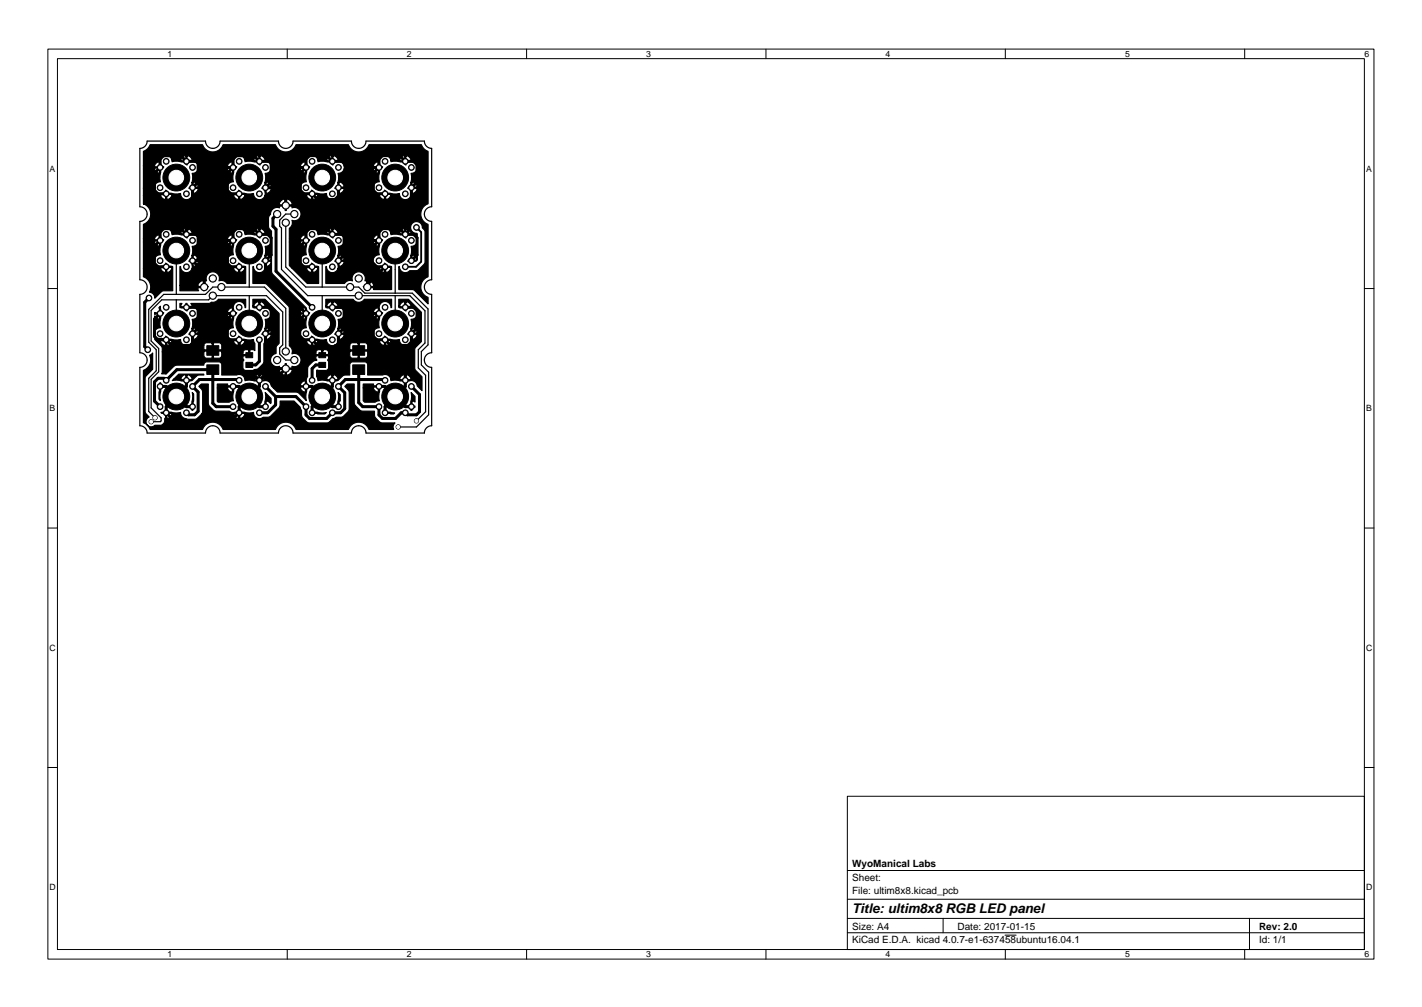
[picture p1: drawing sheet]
<svg xmlns="http://www.w3.org/2000/svg" width="297mm" height="210mm" viewBox="0 0 297 210" stroke-linecap="round" stroke-linejoin="round" font-family="sans-serif">
<defs><g id="words">
<text font-size="2.8" x="178" y="190.6">Title: ultim8x8 RGB LED panel</text>
<g font-size="2.1">
<text x="178" y="184">Sheet:</text>
<text x="178" y="181">WyoManical Labs</text>
<text x="178" y="186.7">File: ultim8x8.kicad_pcb</text>
<text x="178" y="196.9">KiCad E.D.A. kicad 4.0.7-e1-637458ubuntu16.04.1</text>
<text x="178" y="194.1">Size: A4</text>
<text x="200" y="194.1">Date: 2017-01-15</text>
<text x="263" y="194.1">Rev: 2.0</text>
<text x="263" y="196.9">Id: 1/1</text>
</g>
<g font-size="1.8">
<text x="35" y="11.9">1</text>
<text x="85" y="11.9">2</text>
<text x="135" y="11.9">3</text>
<text x="185" y="11.9">4</text>
<text x="235" y="11.9">5</text>
<text x="285" y="11.9">6</text>
<text x="10.3" y="35.9">A</text>
<text x="285.3" y="35.9">A</text>
<text x="10.3" y="85.9">B</text>
<text x="285.3" y="85.9">B</text>
<text x="10.3" y="135.9">C</text>
<text x="285.3" y="135.9">C</text>
<text x="10.3" y="185.9">D</text>
<text x="285.3" y="185.9">D</text>
<text x="35" y="199.9">1</text>
<text x="85" y="199.9">2</text>
<text x="135" y="199.9">3</text>
<text x="185" y="199.9">4</text>
<text x="235" y="199.9">5</text>
<text x="285" y="199.9">6</text>
</g>
</g></defs>
<g fill="none" stroke="#000" stroke-width=".21">
<path d="M10 10.2h277v190.1h-277zM12 12.2h273v186.1h-273zM60 10.2v2M110 10.2v2M160 10.2v2M210 10.2v2M260 10.2v2M10 60.2h2M285 60.2h2M10 110.2h2M285 110.2h2M10 160.2h2"/>
<path d="M177 166.3h108v32h-108zM285 160.2h2M60 198.3v2M110 198.3v2M160 198.3v2M177 194.8h108M177 191.8h108M177 187.8h108M177 181.8h108M197 191.8v3M209.9 195.3h2.4M210 198.3v2"/>
<path d="M260 198.3v2M261 191.8v6.5"/>
</g>
<g fill="none" stroke="#000" stroke-width=".25">
<path d="M29.2 31a1.52 1.52 0 0 0 1.5-1.5h12.2v.1a1.52 1.52 0 0 0 1.6 1.4 1.52 1.52 0 0 0 1.5-1.5h12.2v.1a1.52 1.52 0 0 0 1.6 1.4 1.52 1.52 0 0 0 1.4-1.5h12.2v.1a1.52 1.52 0 0 0 1.6 1.4 1.52 1.52 0 0 0 1.5-1.5h12.1l.1 .1a1.52 1.52 0 0 0 1.5 1.4v12.2h-.2a1.52 1.52 0 0 0-1.4 1.6 1.52 1.52 0 0 0 1.6 1.4v12.2h-.2a1.52 1.52 0 0 0-1.4 1.6 1.52 1.52 0 0 0 1.6 1.5v12.2h-.2a1.52 1.52 0 0 0-1.4 1.5 1.52 1.52 0 0 0 1.6 1.5v12.2h-.2a1.52 1.52 0 0 0-1.4 1.5h-12.1l-.1-.1a1.52 1.52 0 0 0-1.5-1.4 1.52 1.52 0 0 0-1.5 1.5h-12.2v-.1a1.52 1.52 0 0 0-1.6-1.4 1.52 1.52 0 0 0-1.4 1.5h-12.2v-.1a1.52 1.52 0 0 0-1.6-1.4 1.52 1.52 0 0 0-1.5 1.5h-12.2v-.1a1.52 1.52 0 0 0-1.5-1.4v-12.2h.1a1.52 1.52 0 0 0 1.4-1.6 1.52 1.52 0 0 0-1.5-1.4v-12.2h.1a1.52 1.52 0 0 0 1.4-1.6 1.52 1.52 0 0 0-1.5-1.5v-12.2h.1a1.52 1.52 0 0 0 1.4-1.6 1.52 1.52 0 0 0-1.5-1.4zM36.8 52.3v9.2M52.1 52.3v7.6M59.7 46.5v9.2l4.2 4.2h11l1.3 1.3h9.9l3.3 3.3v7.5l-1.4 1.4v2.8l1.5 1.5v8.9l-2.5 2.5h-3.8M61.5 44.7h-1.8l-1.3 1.3v1.2l.4 .4v8.7l5.5 5.4h21.3l3.2 3.2v6.7l-1.4 1.4v3.8l1.5 1.6v7.6l-1.9 1.9M67.3 52.3v7.6M82.5 52.3v8.9M36.8 62.6v5M52.1 61.7v5.9M59.7 73.4v-9l-4.5-4.5h-10.8l-1.5 1.6h-8.7l-3.1 3.1v6.8l1.5 1.6v4.4l-1.5 1.6v6.9l1.3 1.3M61.5 75.2h-1.8l-1.3-1.3v-1.3l.7-.6v-6.9l-3.4-3.4h-11.3l-.8 .9h-9.8l-2.2 2.2v6.4l1.5 1.6v4.8l-1.5 1.6v6l2.1 2v.7l-.2 .2h-1.9M67.3 61.7v5.9"/>
<path d="M82.5 61.7v5.9"/>
</g>
<g fill="#000" stroke="#000" stroke-width=".21">
<path d="M43.2 76.2h2.5v2h-2.5zM43.2 72.2h2.5v2h-2.5zM51.4 73.6h1.4v1.1h-1.4zM51.4 75.7h1.4v1h-1.4zM66.6 73.6h1.4v1.1h-1.4zM66.6 75.7h1.4v1h-1.4zM73.7 76.2h2.5v2h-2.5zM73.7 72.2h2.5v2h-2.5z"/>
<circle cx="33.4" cy="35" r=".6"/>
<circle cx="33.4" cy="39.2" r=".6"/>
<circle cx="34.7" cy="33.7" r=".6"/>
<circle cx="36.8" cy="37.1" r="2.8"/>
<circle cx="38.9" cy="33.7" r=".6"/>
<circle cx="40.2" cy="35" r=".6"/>
<circle cx="40.2" cy="39.2" r=".6"/>
<circle cx="48.7" cy="35" r=".6"/>
<circle cx="48.7" cy="39.2" r=".6"/>
<circle cx="50" cy="33.7" r=".6"/>
<circle cx="52.1" cy="37.1" r="2.8"/>
<circle cx="54.2" cy="33.7" r=".6"/>
<circle cx="55.5" cy="35" r=".6"/>
<circle cx="55.5" cy="39.2" r=".6"/>
<circle cx="63.9" cy="35" r=".6"/>
<circle cx="63.9" cy="39.2" r=".6"/>
<circle cx="65.2" cy="33.7" r=".6"/>
<circle cx="67.3" cy="37.1" r="2.8"/>
<circle cx="69.4" cy="33.7" r=".6"/>
<circle cx="70.7" cy="35" r=".6"/>
<circle cx="70.7" cy="39.2" r=".6"/>
<circle cx="79.2" cy="35" r=".6"/>
<circle cx="79.2" cy="39.2" r=".6"/>
<circle cx="80.4" cy="33.7" r=".6"/>
<circle cx="82.5" cy="37.1" r="2.8"/>
<circle cx="84.7" cy="33.7" r=".6"/>
<circle cx="85.9" cy="35" r=".6"/>
<circle cx="85.9" cy="39.2" r=".6"/>
<circle cx="33.4" cy="50.2" r=".6"/>
<circle cx="33.4" cy="54.4" r=".6"/>
<circle cx="34.7" cy="48.9" r=".6"/>
<circle cx="34.7" cy="40.5" r=".6"/>
<circle cx="34.7" cy="55.7" r=".6"/>
<circle cx="36.8" cy="52.3" r="2.8"/>
<circle cx="38.9" cy="48.9" r=".6"/>
<circle cx="38.9" cy="40.5" r=".6"/>
<circle cx="38.9" cy="55.7" r=".6"/>
<circle cx="40.2" cy="50.2" r=".6"/>
<circle cx="40.2" cy="54.4" r=".6"/>
<circle cx="42.7" cy="59.9" r=".76"/>
<circle cx="44.4" cy="58.1" r=".76"/>
<circle cx="46.2" cy="59.9" r=".76"/>
<circle cx="48.7" cy="50.2" r=".6"/>
<circle cx="48.7" cy="54.4" r=".6"/>
<circle cx="50" cy="48.9" r=".6"/>
<circle cx="50" cy="40.5" r=".6"/>
<circle cx="50" cy="55.7" r=".6"/>
<circle cx="52.1" cy="52.3" r="2.8"/>
<circle cx="54.2" cy="48.9" r=".6"/>
<circle cx="54.2" cy="40.5" r=".6"/>
<circle cx="54.2" cy="55.7" r=".6"/>
<circle cx="55.5" cy="50.2" r=".6"/>
<circle cx="55.5" cy="54.4" r=".6"/>
<circle cx="57.9" cy="44.7" r=".76"/>
<circle cx="59.7" cy="46.5" r=".76"/>
<circle cx="59.7" cy="42.9" r=".76"/>
<circle cx="61.5" cy="44.7" r=".76"/>
<circle cx="63.9" cy="50.2" r=".6"/>
<circle cx="63.9" cy="54.4" r=".6"/>
<circle cx="65.2" cy="48.9" r=".6"/>
<circle cx="65.2" cy="40.5" r=".6"/>
<circle cx="65.2" cy="55.7" r=".6"/>
<circle cx="67.3" cy="52.3" r="2.8"/>
<circle cx="69.4" cy="48.9" r=".6"/>
<circle cx="69.4" cy="40.5" r=".6"/>
<circle cx="69.4" cy="55.7" r=".6"/>
<circle cx="70.7" cy="50.2" r=".6"/>
<circle cx="70.7" cy="54.4" r=".6"/>
<circle cx="73.1" cy="59.9" r=".76"/>
<circle cx="74.9" cy="58.1" r=".76"/>
<circle cx="76.7" cy="59.9" r=".76"/>
<circle cx="79.2" cy="50.2" r=".6"/>
<circle cx="79.2" cy="54.4" r=".6"/>
<circle cx="80.4" cy="48.9" r=".6"/>
<circle cx="80.4" cy="40.5" r=".6"/>
<circle cx="80.4" cy="55.7" r=".6"/>
<circle cx="82.5" cy="52.3" r="2.8"/>
<circle cx="84.7" cy="48.9" r=".6"/>
<circle cx="84.7" cy="40.5" r=".6"/>
<circle cx="84.7" cy="55.7" r=".6"/>
<circle cx="85.9" cy="50.2" r=".6"/>
<circle cx="85.9" cy="54.4" r=".6"/>
<circle cx="87" cy="47.5" r=".6"/>
<circle cx="30.9" cy="73" r=".6"/>
<circle cx="31.1" cy="62.2" r=".6"/>
<circle cx="33.4" cy="65.4" r=".6"/>
<circle cx="33.4" cy="69.7" r=".6"/>
<circle cx="34.7" cy="79.4" r=".6"/>
<circle cx="34.7" cy="64.2" r=".6"/>
<circle cx="34.7" cy="70.9" r=".6"/>
<circle cx="36.8" cy="67.6" r="2.8"/>
<circle cx="38.9" cy="79.4" r=".6"/>
<circle cx="38.9" cy="64.2" r=".6"/>
<circle cx="38.9" cy="70.9" r=".6"/>
<circle cx="40.2" cy="65.4" r=".6"/>
<circle cx="40.2" cy="69.7" r=".6"/>
<circle cx="44.4" cy="61.7" r=".76"/>
<circle cx="48.7" cy="65.4" r=".6"/>
<circle cx="48.7" cy="69.7" r=".6"/>
<circle cx="50" cy="79.4" r=".6"/>
<circle cx="50" cy="64.2" r=".6"/>
<circle cx="50" cy="70.9" r=".6"/>
<circle cx="52.1" cy="67.6" r="2.8"/>
<circle cx="54.2" cy="79.4" r=".6"/>
<circle cx="54.2" cy="64.2" r=".6"/>
<circle cx="54.2" cy="70.9" r=".6"/>
<circle cx="55.5" cy="65.4" r=".6"/>
<circle cx="55.5" cy="69.7" r=".6"/>
<circle cx="57.9" cy="75.2" r=".76"/>
<circle cx="59.7" cy="77" r=".76"/>
<circle cx="59.7" cy="73.4" r=".76"/>
<circle cx="61.5" cy="75.2" r=".76"/>
<circle cx="63.9" cy="65.4" r=".6"/>
<circle cx="63.9" cy="69.7" r=".6"/>
<circle cx="65.2" cy="64.2" r=".6"/>
<circle cx="65.2" cy="79.4" r=".6"/>
<circle cx="65.2" cy="70.9" r=".6"/>
<circle cx="67.3" cy="67.6" r="2.8"/>
<circle cx="69.4" cy="79.4" r=".6"/>
<circle cx="69.4" cy="64.2" r=".6"/>
<circle cx="69.4" cy="70.9" r=".6"/>
<circle cx="70.7" cy="65.4" r=".6"/>
<circle cx="70.7" cy="69.7" r=".6"/>
<circle cx="74.9" cy="61.7" r=".76"/>
<circle cx="79.2" cy="65.4" r=".6"/>
<circle cx="79.2" cy="69.7" r=".6"/>
<circle cx="80.4" cy="79.4" r=".6"/>
<circle cx="80.4" cy="64.2" r=".6"/>
<circle cx="80.4" cy="70.9" r=".6"/>
<circle cx="82.5" cy="67.6" r="2.8"/>
<circle cx="84.7" cy="79.4" r=".6"/>
<circle cx="84.7" cy="64.2" r=".6"/>
<circle cx="84.7" cy="70.9" r=".6"/>
<circle cx="85.9" cy="65.4" r=".6"/>
<circle cx="85.9" cy="69.7" r=".6"/>
<circle cx="31.6" cy="88.1" r=".44"/>
<circle cx="32.4" cy="87.2" r=".44"/>
<circle cx="33.4" cy="80.7" r=".6"/>
<circle cx="33.4" cy="84.9" r=".6"/>
<circle cx="34.7" cy="86.2" r=".6"/>
<circle cx="36.8" cy="82.8" r="2.8"/>
<circle cx="38.9" cy="86.2" r=".6"/>
<circle cx="40.2" cy="80.7" r=".6"/>
<circle cx="40.2" cy="84.9" r=".6"/>
<circle cx="48.7" cy="80.7" r=".6"/>
<circle cx="48.7" cy="84.9" r=".6"/>
<circle cx="50" cy="86.2" r=".6"/>
<circle cx="52.1" cy="82.8" r="2.8"/>
<circle cx="54.2" cy="86.2" r=".6"/>
<circle cx="55.5" cy="80.7" r=".6"/>
<circle cx="55.5" cy="84.9" r=".6"/>
<circle cx="63.9" cy="80.7" r=".6"/>
<circle cx="63.9" cy="84.9" r=".6"/>
<circle cx="65.2" cy="86.2" r=".6"/>
<circle cx="67.3" cy="82.8" r="2.8"/>
<circle cx="69.4" cy="86.2" r=".6"/>
<circle cx="70.7" cy="80.7" r=".6"/>
<circle cx="70.7" cy="84.9" r=".6"/>
<circle cx="79.2" cy="80.7" r=".6"/>
<circle cx="79.2" cy="84.9" r=".6"/>
<circle cx="80.4" cy="86.2" r=".6"/>
<circle cx="82.5" cy="82.8" r="2.8"/>
<circle cx="83.2" cy="89.1" r=".44"/>
<circle cx="84.7" cy="86.2" r=".6"/>
<circle cx="85.9" cy="80.7" r=".6"/>
<circle cx="85.9" cy="84.9" r=".6"/>
<circle cx="87" cy="87.9" r=".44"/>
</g>
<g fill="none" stroke="#000" stroke-width=".63">
<path d="M41.4 33.7v4.3l-1.2 1.2v7.6l-1.3 1.3v.8M41.4 33.7h.1M48.7 35h-4.3l-1.3-1.3h-4.2l-1.1-1.2h-3.6l-.8 .7v1.8l-1.1 1.1v3.6l.7 .8h1.7M48.7 35v-1.8l.7-.7h3.6l1.2 1.2h4.8l1.2 1.3h3.7M48.7 35l-1.2 1.2v3.5l.7 .8h1.8M56.5 33.7l.1 .1v4.2l-1.1 1.2h1.9l2.3 2.3v1.4M63.9 35l-1.2 1.2v3.5l.8 .8h1.7l1.2 1.2h3.6l.7-.8v-1.7M63.9 35v-1.8l.7-.7h3.6l1.2 1.2h3.2l1.2 1.3h5.4M79.2 35v-1.8l.7-.7h3.6l1.2 1.2h1.7l.7 .7v3.6l-1.2 1.2v4.7l-.6 .6v3.8l-.6 .6M79.2 35l-1.2 1.1v3.7l.7 .7h1.7M38.9 48.9l-1.1-1.2h-3.6l-.8 .8v1.7l-1.1 1.2v3.6l.7 .7h1.7M38.9 48.9h3.9l1.3 1.3h4.6"/>
<path d="M41.3 48.9l.1 .1v5.1l-.3 .3h-.9l2.5 2.5v3M48.7 50.2l-1.2 1.2v3.6l.7 .7h1.8M48.7 50.2v-1.7l.7-.8h3.6l1.2 1.2h1.7l.7 .8v3.5l-1.1 1.2v2.6l8.4 8.4-1.3 1.4v3.3l.9 .8h1.7l1.7 1.7h2.9l.9-.8v-2.1l1.2-1.2v-4.2l.1-.1M57.9 44.7l-.9 .9v1.6l.7 .7v8.7l7.5 7.6M71.9 48.9v4.3l-1.2 1.2M79.2 50.2h-4.5l-1.3-1.3h-4l-1.2-1.2h-3.6l-.7 .8v1.7l-1.2 1.2v3.6l.8 .7h1.7M79.2 50.2l-1.5 1.4v3.1l1 1h1.7l-3.7 3.7v.5M84.7 48.9l-1.2-1.2h-3.6l-.7 .8v1.7M84.7 48.9h1.7l.7 .8v3.5l-1.2 1.2M31.1 62.2l-.9 .9v9.3l.7 .6M34.7 79.4l-.4-.4h-1.3l-.7 .7v4l1.1 1.2M34.7 79.4h.1"/>
<path d="M34.7 79.4l2.3-2.2h7.4v7l.8 .7h3.5M38.9 64.2h4.5l1.2 1.2h4.1l-1.2 1.2v3.9l.5 .4h2v5.8l2 2.1h1.6l.6 .6M38.9 79.4v1.3l-4.2 4.2v1.3l2.1 2.1h4.1l1.5-1.5h7l.6-.6v-1.3l4.2-4.2v-1.3M41.3 64.2l.1 .1v4.2l-1.2 1.2v2l-.4 .4h-3.9l-1.2-1.2-1.8-.1-.6-.6v-3.6l1.1-1.2M50 79.4l-.2-.2h-8.1l-1.5 1.5 1.2 1.2v4l-.8 .7h-1.2l-.5-.4M54.2 64.2h1.9l.5 .5v3.8l-1.1 1.2v5.3l1.9 2h2.3l-1.8 1.8h-3.1l-.6 .6M54.2 70.9v4.5l-.8 .8h-1.3M67.3 76.2h-1.3l-.8 .8v2.4M69.4 64.2h3.8l1.3 1.2h4.7l-1.2 1.2v3.6l.7 .7h1.7l1.2 1.2h3.6l.7-.7v-1.7l1.2-1.2v-3.6l-.7-.7h-1.7M69.4 79.4v1.3l-4.2 4.2v1.3M74.9 77.2v6.9l.9 .8h3.4v1.7l.7 .8h2.7l1.2-1.2h.9l.4 .4h1.9l.6-.6v-3.6l-1.7-1.7M80.4 79.4l-.1-.2h-8.2l-1.4 1.5 1.3 1.3v3.3l-.8 .9h-1.8l-1.2 1.2h-3.6l-.7-.8v-1.7l-2.1-2.1h-4.2"/>
<path d="M84.7 72.1v8.6l-4.3 4.2v1.3M33.4 80.7h1.3l4.2 4.2h1.3M48.7 80.7h1.3l4.2 4.2h1.3M55.5 80.7l2.1 2.1M57.6 82.8v1.7l-1.7 1.7h-1.7M63.9 80.7h1.3l4.2 4.2h1.3M79.2 80.7h1.2l4.3 4.2h1.2"/>
</g>
<path d="M87 47.5l1 1v6.1l-1.1 1.1h-2.2" fill="none" stroke="#000" stroke-width=".38"/>
<g fill="#000" stroke="#000" stroke-width=".25">
<path d="M30 31.6l.9-.6 .5-.8h10.9l.3 .6 .5 .5 .6 .3 .8 .1 1.3-.4 .5-.5 .3-.6h10.9l.3 .6 .6 .5 1.2 .4h.6l.8-.4 .5-.5 .3-.6h11l.3 .6 .5 .5 .5 .3 .8 .1 1.4-.4 .5-.5 .3-.6h10.9l.6 .9 .8 .5v11l-.6 .2-.5 .6-.3 .5-.1 .8 .4 1.3 .6 .6 .5 .2v11l-.6 .3-.5 .5-.3 .6-.1 .8 .4 1.3 .6 .5 .5 .3v1.4l-3-3h-3.1v-4.8l.1-.1v.2a1.23 1.23 0 0 0 .9 1.1 1.23 1.23 0 0 0 1.3-.4l1.8-.1 1.2-1.2 .2-.4v-6.3l-.6-1.1a1.23 1.23 0 0 0-1.3-1.1 1.23 1.23 0 0 0-1.1 1.3 1.23 1.23 0 0 0 1.3 1.1l.1 1.4a1.22 1.22 0 0 0-1.7-1l-.6-.2-.2 .2 .1 .6-.3-.2 .1-.4-.1-.2-.1 .2-1.5-.2-1.2 .1-.1-.4h1.9l.1 .2h.9v-.9h.3v.9h.9l.2-.2a.96 .96 0 0 0-1.4-.7 .88 .88 0 0 0-1 .7h-1.9a1.23 1.23 0 0 0-1.6-.8 1.23 1.23 0 0 0-.7 1.6l-.1 .6 .2 .2 .5-.1-.1 .2-.4-.1-.2 .2 .1 .1-.2 1.4 .1 1.3a1.23 1.23 0 0 0-1.3 1.4 1.23 1.23 0 0 0 1.7 1l.6 .1 .2-.2-.1-.6 .3 .2-.1 .4 .1 .2 .1-.1 1.1 .1v4.8h-3.8v-.4l-1.1-.1-.2 .1 .2 .4h-.3l.1-.4-.2-.1-.4 .1-.2-.3 .6 .1 .2-.2-.1-1h.3v1.1h1.1l.1-.2a1.11 1.11 0 0 0-1.5-.9l-.4-.1a1.39 1.39 0 0 0-1.3-1.9 1.39 1.39 0 0 0-1.3 1.9 1.37 1.37 0 0 0-1.6 .6h-3.9v-3.5l.1-.1v.2a1.23 1.23 0 0 0 1.1 1.1 1.23 1.23 0 0 0 1.3-.9h8.6l.4 .6a.46 .46 0 0 0 .7 .2v-1h.3v1l.2 .1 .7-.6 .1-.3-.1-.2h-2.1l-.2 .2h-8.6v-1.4h.2v.9l.2 .1 .6-.4 .3-.5-.1-.1-1.3-.2-.6 .2 .2-.3 .4 .1 .2-.2-.1-.8h.2v.9h1l.1-.2a.95 .95 0 0 0-1.3-.7l.1-.7-.1-1.3 .9-.2 .4-.7h6.1l.5 .8 .3 .1 .2-.1v-1h-.9l-.1 .2h-6.1v-.6h6.1l.1 .2h.9v-1a.88 .88 0 0 0-1 .8l-6.1-.1a1.22 1.22 0 0 0-1.6-.7l-.7-.2-.2 .2 .1 .6-.2-.2 .1-.4-.2-.2-.1 .2-1.4-.2-1.3 .1v-.4h1.8l.2 .2h.9v-.9h.2v.9h1l.1-.2a.96 .96 0 0 0-1.3-.7 .88 .88 0 0 0-1.1 .7h-1.8a1.23 1.23 0 0 0-1.6-.8 1.23 1.23 0 0 0-.8 1.6l-.1 .6 .2 .2 .6-.1-.2 .2-.4-.1-.2 .2 .1 .1-.1 1.4 .1 1.3a1.23 1.23 0 0 0-1.3 1.4 1.23 1.23 0 0 0 1.7 1l.6 .1 .2-.2-.1-.6 .2 .2-.1 .4 .2 .2 .1-.1 1.1 .1v3.5h-2.4l-3.2-3.2h3l.4 .6 .5 .3 .2-.1v-1h.2v1a.77 .77 0 0 0 1-1h-2.2l-.1 .2h-3l-.6-.6v-4.9h2.3l.6 .8 .3 .1 .2-.1v-1h-.9l-.2 .2h-2.3v-.6h2.3l.2 .2h.9v-1a.88 .88 0 0 0-1.1 .8h-2.3v-2.2a1.37 1.37 0 0 0 .6-1.7 1.39 1.39 0 0 0 1.9-1.3 1.39 1.39 0 0 0-1.9-1.3l-.1-.4-1-.1-.2 .2 .1 .8-.2 .1 .1-.9-.2-.2-1 .1-.1 .4a1.38 1.38 0 0 0-1.9 1.4l-.4 .6v1.8l.1 .6 .5 .5 .1 8.7 7.2 7.3v.8l-.1 .2 .2 .1 .6-.1-.2 .3-.4-.1-.2 .1 .1 .1-.1 1.5 .1 1.2h-.2a1.23 1.23 0 0 0-1.1 1.5 1.23 1.23 0 0 0 1.7 .9l.6 .1 .2-.1-.1-.6 .2 .1-.1 .5 .2 .1 .1-.1 1.4 .2 1.3-.1a1.22 1.22 0 0 0 1.6 1.2h3.3v.8l.1 .2h1.6v-1.4h.3v1.4h1.5l.2-.2v-.9l-.2-.3-.4-.1h-1l-.1 .1-.5-.1h-1l-.4 .2-.1 .3h-3.3l.6-.4 .2-.4h8.6l.4 .6a.46 .46 0 0 0 .7 .1v-.9h.3v.9l.2 .1 .7-.5 .1-.3-.1-.2h-2.1l-.2 .2h-8.6v-1.5h.2v.9l.2 .2 .6-.4 .3-.5-.1-.2-1.3-.1-.6 .1 .2-.3 .4 .2 .2-.2-.1-.9h.2v.9h1l.1-.1a.95 .95 0 0 0-1.3-.8l.1-.6-.1-1.3 .9-.3 .4-.6h6.1l.5 .7 .3 .1 .2-.1v-.9h-.9l-.1 .2h-6.1v-.7h6.1l.1 .2h.9v-.9a.88 .88 0 0 0-1 .7h-6.1a1.22 1.22 0 0 0-1.6-.8l-.7-.1-.2 .2 .1 .6-.2-.2 .1-.4-.2-.2-.1 .1-1-.1v-.3l.3 .1h.9v-.9h.2v.9h1a.85 .85 0 0 0-.3-.8 .85 .85 0 0 0-.9-.1 .88 .88 0 0 0-1.1 .8h-.1v-1.4h5.7v.1a1.39 1.39 0 0 0 2.3-.1h5.7v1.7h-.1v-.1a1.23 1.23 0 0 0-1.5-1.1 1.23 1.23 0 0 0-.9 1.6l-.1 .7 .2 .1 .5-.1-.1 .3-.4-.1-.2 .1 .1 .1-.2 1.5 .1 1.2a1.23 1.23 0 0 0-1.3 1.5 1.23 1.23 0 0 0 1.7 .9l.6 .1 .2-.1-.1-.6 .3 .1-.1 .5 .1 .1 .1-.1 1.4 .2 1.3-.1a1.23 1.23 0 0 0 1.5 1.3 1.23 1.23 0 0 0 .9-1.7l.1-.7h.2v.9l.2 .2 .6-.4 .2-.5-.1-.2-1.3-.1-.5 .1 .1-.3 .4 .2 .2-.2-.1-.9h.3v.9h.9l.1-.1a.95 .95 0 0 0-1.3-.8l.2-.6-.1-1.3h.1a1.23 1.23 0 0 0 1.1-1.5 1.23 1.23 0 0 0-1.6-.9l-.6-.1-.2 .2 .1 .6-.3-.2 .1-.4-.1-.2-.1 .1-1.1-.1v-.3l.3 .1h.9v-.9h.3v.9h.9a.85 .85 0 0 0-.3-.8 .85 .85 0 0 0-.9-.1 .88 .88 0 0 0-1 .8h-.2v-1.4h2l2.7 2.7v6.1l-1.4 1.6v3.9l.2 .6 1.3 1.3v2.9l-.9-1a1.22 1.22 0 0 0-1.7-1.1l-.6-.1-.2 .2 .1 .7-.3-.3 .1-.4-.1-.2-.9 .1-1-.1-.9 .1-.1-.4h1.9l.1 .2h.9v-1h.3v1h.9a.85 .85 0 0 0-.3-.9 .85 .85 0 0 0-.9-.1 .88 .88 0 0 0-1 .8h-1.9a1.23 1.23 0 0 0-1.7-.8h-3.1v-2.1l-.1-.4-.5-.2h-2.5l-.4 .1-.2 .3v2.3l-1.3 .1-1.2 1.1h-.9l-.1-.1-.2 .2 .1 .7-.2-.3 .1-.4-.2-.2-.8 .1-1.1-.1-.9 .1v-.4h1.8l.2 .2h.9v-1h.2v1h1a.85 .85 0 0 0-.3-.9 .85 .85 0 0 0-.9-.1 .88 .88 0 0 0-1.1 .8h-1.8l-.3-.5v-1.2l.1-.2 1.8 .2 .4-.2 .2-.5v-1.1l-.2-.4 .2-.3v-.5l-.1-.1h-2.4l-.1 .5 .2 .4-.9 .3-1 1.3v1.8l-.3 .7v1.1l-.1 .1 .2 .2 .8-.1-.3 .2-.5-.1-.2 .2 .1 .1-.1 1.8 .1 .8-1.8-1.7h-4.2l-.9-.9h5.6l.4 .6a.46 .46 0 0 0 .7 .2v-1h-.9l-.2 .2h-5.6l-.5-.6h6.1l.2 .2h.9v-1l-.2-.1-.6 .4-.3 .5-6.1-.1a1.22 1.22 0 0 0-1.6-.8l-.6-.1-.2 .2 .1 .7-.2-.3 .1-.4-.2-.2-.9 .1-1-.1-.9 .1-.1-.4h1.9l.1 .2h1v-1h.2v1h1a.85 .85 0 0 0-.4-.9 .85 .85 0 0 0-.8-.1 .88 .88 0 0 0-1.1 .8h-1.9a1.23 1.23 0 0 0-1.7-.8h-3.1v-2.2l-.3-.5h-.3h-2.6l-.4 .2-.1 .4-5.8 .1-.5 .2-1.6 1.6-.9-.1 .1-.4v-4.1h8.7v1l.5 .3h1.1l.1-.2v-1.3h.3v1.3l.1 .2h1.1l.3-.1 .2-.3v-.8h4.4l.2 .4h1v-.8l-.1-.2-.7 .1-.4 .5h-4.4l-.1-.3h-3.5l-.1 .2h-8.7l-.1-1.1-1.1-1.1h.8l.4 .6 .5 .2 .2-.1v-.9h.2v.9a.77 .77 0 0 0 1-.9h-2.2l-.1 .2h-.8l-.4-.4v-.7a1.22 1.22 0 0 0 1.6 .6l.6 .1 .2-.1-.1-.6 .2 .1-.1 .5 .2 .1 .1-.1 1.4 .2 1.3-.1a1.22 1.22 0 0 0 1.6 1.2h3.3v.8l.1 .2h1.6v-1.4h.3v1.4h1.6l.1-.2v-.9l-.2-.3-.3-.1h-1.1l-.1 .1-.4-.1h-1.1l-.4 .2-.1 .3h-3.3l.6-.4 .2-.4h8.7l.3 .6a.46 .46 0 0 0 .7 .1v-.9h.3v.9l.2 .1 .7-.5 .1-.3-.1-.2h-2.1l-.1 .2h-8.7v-1.5h.2v.9l.2 .2 .6-.4 .3-.5-.1-.2-1.3-.1-.6 .1 .2-.3 .4 .2 .2-.2-.1-.9h.2v.9h1l.1-.1a.95 .95 0 0 0-1.3-.8l.1-.6-.1-1.3 .9-.3 .4-.6h6.1l.6 .7 .3 .1 .2-.1v-.9h-1l-.1 .2h-6.1v-.7h6.1l.1 .2h1v-.9a.88 .88 0 0 0-1.1 .7h-6.1a1.22 1.22 0 0 0-1.6-.8l-.7-.1-.1 .2 .1 .6-.3-.2 .1-.4-.1-.2-.2 .1-1-.1v-.8h.4l-.2 .5 .1 .1 .9 .2 .1-.2-.1-.6h.3l-.1 .6 .1 .2 .9-.2 .1-.1-.2-.5h3.7l.5-.3a1.69 1.69 0 0 0 1.5-.6h5.7v1.7h-.1v-.1a1.23 1.23 0 0 0-1.5-1.1 1.23 1.23 0 0 0-.9 1.6l-.1 .7 .2 .1 .6-.1-.2 .3-.4-.1-.2 .1 .1 .1-.2 1.5 .2 1.2a1.23 1.23 0 0 0-1.3 1.5 1.23 1.23 0 0 0 1.6 .9l.7 .1 .1-.1-.1-.6 .3 .1-.1 .5 .1 .1 .2-.1 1.4 .2 1.3-.1 .2 .8v1.5l-.2-.2h-.6l-.2 .2v1.1h-1.3l-.2 .1 .3 .8-.3 .5v1.1l.3 .5h7.3l.5 .7a.6 .6 0 0 0 .8 .2v-1.1h.2v1.1l.2 .1 .5-.2 .4-.4 .1-.4-.1-.2h-2.4l-.2 .2h-5.3l.9-.3 1.2-1.2v-4.1l.3-.6v-1.3h.2v.9a.76 .76 0 0 0 .9-.9l-1.2-.1-.6 .1 .2-.3 .4 .2 .1-.2-.1-.9h.3v.9h.9a.84 .84 0 0 0-.3-.8 .84 .84 0 0 0-.9-.1l.2-.6-.1-1.3h.2a1.23 1.23 0 0 0 1.1-1.5 1.23 1.23 0 0 0-1.7-.9l-.6-.1-.2 .2 .1 .6-.2-.2 .1-.4-.2-.2-.1 .1-1.1-.1v-.3l.3 .1h1v-.9h.2v.9h1a.85 .85 0 0 0-.4-.8 .85 .85 0 0 0-.8-.1 .88 .88 0 0 0-1.1 .8h-.2v-1.4h2.5l3 2.9v6.3l-.6 .8v1.3a1.39 1.39 0 0 0-1.2 1.7 1.39 1.39 0 0 0 1.9 1l.1 .3 1 .2 .2-.2-.1-.9h.2l-.1 .9 .2 .2 1-.2 .2-.3a1.39 1.39 0 0 0 1.8-1.4 1.39 1.39 0 0 0-1.9-1.2l.1-.3h4.9l.1 .4h1.1v-.8h.2v.8h1.1l.1-.1v-.4h4.5v.7l.2 .5 .3 .1h1l.2-.2v-1.3h.3v1.3l.1 .2h1.2l.3-.2 .1-.4v-.7l-.2-.2-8 .2-.4-.5-1 .2-.2-.2h-.5l-.3 .1-.2 .5h-4.9l-.2-.9-.5-.5v-.9h3.6l.4 .6 .5 .2 .2-.1v-.9h.2v.9a.77 .77 0 0 0 1-.9h-2.2l-.1 .2h-3.6v-5.5h2.3l.4 .6a.46 .46 0 0 0 .7 .1v-.9h-.9l-.2 .2h-2.3v-.7h2.3l.2 .2h.9v-.9l-.2-.1-.4 .2-.5 .6h-2.3v-.9l-.2-.3-4.5-4.6-.4-.1h-2.5v-3.5l.2-.1a1.23 1.23 0 0 0 1.4 1.3 1.23 1.23 0 0 0 .9-1.6l.1-.7h.2v.9l.2 .1 .6-.4 .2-.5-.1-.1-1.2-.2-.6 .2 .2-.3 .4 .1 .1-.2-.1-.8h.3v.9h.9l.1-.2a.95 .95 0 0 0-1.3-.7l.2-.7-.1-1.3h.2a1.23 1.23 0 0 0 1.1-1.5 1.23 1.23 0 0 0-1.7-.8l-.6-.2-.2 .2 .1 .6-.2-.2 .1-.4-.2-.2-.1 .2-1.5-.2-1.2 .1-.1-.4h1.9l.1 .2h1v-.9h.2v.9h1l.1-.2a.96 .96 0 0 0-1.3-.7 .88 .88 0 0 0-1.1 .7h-1.9a1.23 1.23 0 0 0-1.5-.8 1.23 1.23 0 0 0-.8 1.6l-.1 .6 .2 .2 .6-.1-.2 .2-.4-.1-.2 .2 .1 .1-.2 1.4 .2 1.3a1.23 1.23 0 0 0-1.3 1.4 1.23 1.23 0 0 0 1.6 1l.7 .1 .1-.2-.1-.6 .3 .2-.1 .4 .1 .2 .2-.1 1 .1v3.5h-3.9a1.36 1.36 0 0 0-1.7-.6 1.39 1.39 0 0 0-1.2-1.9 1.39 1.39 0 0 0-1.3 1.9l-.4 .1-.1 1 .1 .2 .7-.1-.2 .3-.5-.1-.1 .1 .1 .4-.2 .2-.1-.5 .1-.1-.1-.1-1.1 .1-.1 .2 .2 .4h-3.9v-1.1h3.7l.1 .2h1.1v-1.1a1.03 1.03 0 0 0-1.2 .9h-3.7v-3.9l.1-.1v.2a1.23 1.23 0 0 0 1.1 1.1 1.23 1.23 0 0 0 1.3-.9h8.7l.3 .6a.46 .46 0 0 0 .7 .2v-1h.3v1l.2 .1 .7-.6 .1-.3-.1-.2h-2.1l-.1 .2h-8.7v-1.4h.2v.9l.2 .1 .6-.4 .3-.5-.1-.1-1.3-.2-.6 .2 .2-.3 .4 .1 .2-.2-.1-.8h.2v.9h1l.1-.2a.95 .95 0 0 0-1.3-.7l.1-.7-.1-1.3 .9-.2 .4-.7h6.1l.6 .8 .3 .1 .2-.1v-1h-1l-.1 .2h-6.1v-.6h6.1l.1 .2h1v-1a.88 .88 0 0 0-1.1 .8l-6.1-.1a1.22 1.22 0 0 0-1.6-.7l-.7-.2-.1 .2 .1 .6-.3-.2 .1-.4-.1-.2-.2 .2-1.4-.2-1.3 .1v-.4h1.9l.1 .2h.9v-.9h.3v.9h.9l.1-.2a.96 .96 0 0 0-1.3-.7 .88 .88 0 0 0-1 .7h-1.9a1.23 1.23 0 0 0-1.6-.8 1.23 1.23 0 0 0-.7 1.6l-.1 .6 .1 .2 .6-.1-.2 .2-.4-.1-.1 .2 .1 .1-.2 1.4 .1 1.3a1.23 1.23 0 0 0-1.3 1.4 1.23 1.23 0 0 0 1.7 1l.6 .1 .2-.2-.1-.6 .2 .2-.1 .4 .2 .2 .1-.1 1.1 .1v5l-2.2 .1-1.6 1.5v-.2a1.22 1.22 0 0 0-1.1-1.1l.3-.7-.1-.9-.5-1-.9-.6v-1.8h3.5l.4 .6a.46 .46 0 0 0 .7 .2v-1h.2v1l.2 .1 .8-.6 .1-.3-.1-.2h-2.2l-.1 .2h-3.5v-5.5h2.3l.5 .8 .3 .1 .2-.1v-1h-.9l-.1 .2h-2.3v-.6h2.3l.1 .2h.9v-1a.88 .88 0 0 0-1 .8h-2.3v-3.1l.5-.3 .6-.5 .2-.5 .2-.8-.4-1.3-1.1-.8h28.3l.2 .2h1.1v-1.1h.2v1.1h1.1a1 1 0 0 0-1.3-1.1 1.03 1.03 0 0 0-1.3 .9h-28.3v-1.8h3.5l.4 .6 .5 .3 .2-.2v-.9h.2v.9a.77 .77 0 0 0 1-.9h-2.2l-.1 .2h-3.5v-1.5h2.2l.1 .2a1.22 1.22 0 0 0 1.6 .8l.6 .1 .2-.1-.1-.6 .2 .2-.1 .4 .2 .1 .1-.1 1.4 .2 1.3-.1a1.23 1.23 0 0 0 1.1 1.3 1.23 1.23 0 0 0 1.3-.9h8.7l.3 .6a.46 .46 0 0 0 .7 .1v-.9h.3v.9l.2 .2 .7-.6 .1-.3-.1-.2h-2.1l-.1 .2h-8.7v-1.5h.2v1l.2 .1 .6-.4 .3-.5-.1-.2h-1.2h7.4v.2a1.22 1.22 0 0 0 1.6 .8l.7 .1 .1-.1-.1-.6 .3 .2-.1 .4 .1 .1 .2-.1 1.4 .2 1.3-.1a1.23 1.23 0 0 0 1 1.3 1.23 1.23 0 0 0 1.4-.9h8.6l.4 .6a.46 .46 0 0 0 .7 .1v-.9h.2v.9l.2 .2 .8-.6 .1-.3-.1-.2h-2.2l-.1 .2h-8.6v-1.5h.2v1l.2 .1 .6-.4 .2-.5-.1-.2h-1.1h7.3v.2a1.22 1.22 0 0 0 1.7 .8l.6 .1 .2-.1-.1-.6 .2 .2-.1 .4 .2 .1 .1-.1 1.4 .2 1.3-.1a1.23 1.23 0 0 0 1 1.3 1.23 1.23 0 0 0 1.4-.9h8.6l.4 .6a.46 .46 0 0 0 .7 .1v-.9h.3v.9l.2 .2 .7-.6 .1-.3-.1-.2h-2.1l-.2 .2h-8.6v-1.5h.2v1l.2 .1 .6-.4 .3-.5-.1-.2h-1.2h7.3l.1 .2a1.22 1.22 0 0 0 1.6 .8l.6 .1 .2-.1-.1-.6 .3 .2-.1 .4 .1 .1 .1-.1 1.4 .2 1.3-.1a1.23 1.23 0 0 0 1.5 1.3 1.23 1.23 0 0 0 .9-1.7l.1-.7h.2v1l.2 .1 .6-.4 .2-.5-.1-.2-1.3-.1-.5 .1 .1-.2 .4 .1 .2-.2-.1-.9h.3v1h.9l.1-.2a.95 .95 0 0 0-1.3-.8l.2-.6-.1-1.3h.1a1.23 1.23 0 0 0 1.1-1.5 1.23 1.23 0 0 0-1.6-.9l-.6-.1-.2 .2 .1 .6-.3-.2 .1-.4-.1-.2-.1 .1-1.5-.1-1.2 .1-.1-.4h1.9l.1 .2h.9v-1h.3v1h.9l.2-.2a.96 .96 0 0 0-1.4-.8 .88 .88 0 0 0-1 .8l-1.9-.1a1.23 1.23 0 0 0-1.6-.8 1.23 1.23 0 0 0-.7 1.6l-.1 .7 .2 .2 .5-.2-.1 .3-.4-.1-.2 .2 .1 .1-.2 1.4 .1 1.3a1.22 1.22 0 0 0-1.3 1.3l-7.4-.1-.6 .1 .2-.2 .4 .1 .2-.2-.1-.9h.2v1h1l.1-.2a.95 .95 0 0 0-1.3-.8l.1-.6-.1-1.3 .9-.3 .4-.6h6.1l.5 .7 .3 .2 .2-.2v-.9h-.9l-.1 .2h-6.1v-.6h6.1l.1 .1h.9v-.9a.88 .88 0 0 0-1 .8l-6.1-.1a1.22 1.22 0 0 0-1.6-.8l-.7-.1-.2 .2 .1 .6-.2-.2 .1-.4-.2-.2-.1 .1-1.4-.1-1.3 .1v-.4h1.8l.2 .2h.9v-1h.2v1h1l.1-.2a.96 .96 0 0 0-1.3-.8 .88 .88 0 0 0-1.1 .8l-1.8-.1a1.23 1.23 0 0 0-1.6-.8 1.23 1.23 0 0 0-.8 1.6l-.1 .7 .2 .2 .6-.2-.2 .3-.4-.1-.2 .2 .1 .1-.1 1.4 .1 1.3a1.22 1.22 0 0 0-1.3 1.3l-7.4-.1-.6 .1 .2-.2 .4 .1 .1-.2-.1-.9h.3v1h.9l.1-.2a.95 .95 0 0 0-1.3-.8l.2-.6-.1-1.3 .8-.3 .4-.6h6.1l.6 .7 .3 .2 .2-.2v-.9h-.9l-.2 .2h-6.1v-.6h6.1l.2 .1h.9v-.9a.88 .88 0 0 0-1.1 .8l-6.1-.1a1.22 1.22 0 0 0-1.6-.8l-.6-.1-.2 .2 .1 .6-.2-.2 .1-.4-.2-.2-.1 .1-1.5-.1-1.2 .1-.1-.4h1.9l.1 .2h1v-1h.2v1h1l.1-.2a.96 .96 0 0 0-1.3-.8 .88 .88 0 0 0-1.1 .8l-1.9-.1a1.23 1.23 0 0 0-1.5-.8 1.23 1.23 0 0 0-.8 1.6l-.1 .7 .2 .2 .6-.2-.2 .3-.4-.1-.2 .2 .1 .1-.2 1.4 .2 1.3a1.22 1.22 0 0 0-1.3 1.3l-7.5-.1-.6 .1 .2-.2 .4 .1 .2-.2-.1-.9h.2v1h1l.1-.2a.95 .95 0 0 0-1.3-.8l.1-.6-.1-1.3 .9-.3 .4-.6h6.1l.6 .7 .3 .2 .2-.2v-.9h-1l-.1 .2h-6.1v-.6h6.1l.1 .1h1v-.9a.88 .88 0 0 0-1.1 .8l-6.1-.1a1.22 1.22 0 0 0-1.6-.8l-.7-.1-.1 .2 .1 .6-.3-.2 .1-.4-.1-.2-.2 .1-1.4-.1-1.3 .1v-.4h1.9l.1 .2h.9v-1h.3v1h.9l.1-.2a.96 .96 0 0 0-1.3-.8 .88 .88 0 0 0-1 .8l-1.9-.1a1.23 1.23 0 0 0-1.6-.8 1.23 1.23 0 0 0-.7 1.6l-.1 .7 .1 .2 .6-.2-.2 .3-.4-.1-.1 .2 .1 .1-.2 1.4 .1 1.3a1.22 1.22 0 0 0-1.3 1.3h-2.2v-4h2.3l.3 .6a.46 .46 0 0 0 .7 .1v-.9h-.9l-.1 .2h-2.3v-.6h2.3l.1 .1h.9v-.9l-.2-.1-.6 .4-.2 .5h-2.3zM87.2 50.1v4.2l-.3 .3-.8-.2-.2 .2 .2 .3h-.3l.1-.3-.2-.2-.5 .2 .1-.3 .4 .1 .2-.2-.1-.8h.3v.9h.9a.84 .84 0 0 0-.3-.8 .84 .84 0 0 0-.9-.1l.2-.7-.1-1.3a1.22 1.22 0 0 0 1.3-1.3zM31.3 74.2l.6-.5v3.4l-1.4 1.4-.2 .5v7l.9 1.1a1.07 1.07 0 0 0-.5 1.6 1.07 1.07 0 0 0 1.6 .1h1.3l.6-.4 .2-.4v-.6l.2-.1v-1h.2v1l.2 .1 .8-.6 .1-.3-.1-.2-1.3-.1-.7 .1-.2-.2h.8l.1 .1 .2-.2-.1-.8 .2 .4-.1 .4 .2 .2 .9-.1 1 .1 .9-.1a1.59 1.59 0 0 0 1.5 1.4h1.8l1.1-1h6.7l.3 .6 .5 .3 .2-.1v-1h.3v1a.77 .77 0 0 0 .9-1h-2.1l-.1 .2h-6.7l.2-.6v-4l-.1-.6-.7-.6 .5-.5h1.5v4.2l.3 .5 1 .9 3.1 .1 .6 .2h1.2l.1 .1 .1-.2v-.8l.2 .4-.1 .4 .1 .2 .9-.1 1.1 .1 .9-.1v.2a1.23 1.23 0 0 0 2 .8h1.1l.5-.2 1.8-1.8 .1-1.4h2.9l1.3 1.3 .3 .7 .1 1.3 1 1.2 .5 .1 4-.1 .9-.8 .7-.3 1.5-.1 1.1-1.1 .2-.6-.1-3.5-.1-.3-.8-.8 .5-.5h1.5v4.1l.3 .4 .8 .9 .7 .3h2.4l.2 1.3 1.1 1 3 .1-.4 .7 .1 .7h-5.1l-.3-.6-.6-.5-.5-.3-.8-.2-1.3 .5-.5 .5-.3 .6h-11l-.3-.6-.5-.5-1.3-.5-.5 .1-.8 .4-.6 .5-.3 .6h-10.9l-.3-.6-.5-.5-.6-.3-.8-.2-1.3 .5-.5 .5-.3 .6h-10.9l-.6-.9-.8-.5v-11l.8-.5 .5-.8 .2-.9zM33.2 64.3l.3-.4 .1 1.2-.1 .2 .1 .1 .6-.1-.2 .3-.4-.1-.1 .1 .1 .1-.2 1.5 .1 1.2-.6 .2-.6 .6v-3.2l.3 .4a.46 .46 0 0 0 .7 .1v-.9h-1v-.4l1 .2 .1-.1-.1-.9zM36 79.5l.4-.4h1.4l.1 .2h.9v-1h.3v1h.9a.85 .85 0 0 0-.3-.9 .85 .85 0 0 0-.9-.1 .88 .88 0 0 0-1 .8h-1.4l.9-1h5.3v.2l-1.5 .2-1 1h-.9l-.1-.1-.1 .2v.7l-.2-.3 .1-.4-.1-.2-.2 .1-1.8-.1zM33.3 80l.3-.1-.1 .6 .1 .2 .8-.1-.3 .2-.5-.1-.1 .2 .1 .1-.2 1.8 .1 .8-.3-.3v-1.5l.2-.9-.2-.2 .2-.2zM36.6 82.8l.2-.2 .2 .2-.2 .2zM40.2 82l.2 .2v1.6l-.2 .9 .2 .3-.2 .1 .1 .1-.1 .5h-.1l.1-.6-.2-.2-.7 .1 .3-.2 .4 .1 .2-.2-.1-.1 .2-1.8zM45.4 80.2h2.2v.4l.9 .1 .2-.2-.1-.3h.2l-.1 .3 .2 .2 .7-.1-.3 .2-.4-.1-.2 .2 .1 .8-.2 1.1 .2 .9-.9 .3h-2.3l-.2-.2v-2.8h2.1l.4 .6a.46 .46 0 0 0 .7 .2v-1h-1l-.1 .2h-2.1zM51.9 82.8l.2-.2 .2 .2-.2 .2zM55.4 82l1.2 1.2v.9l-.1 .2-.2-.3a.46 .46 0 0 0-.7-.2v1h.4l-.3 .2-.1-.1-.1 .3h-.2l.1-.1-.1-.2-.8 .1 .3-.2 .5 .1 .1-.2-.1-.1 .2-1.8zM65.1 85.2l.2 .4-.1 .4 .2 .2 .1-.1 1.8 .1 .9-.1-.4 .3h-1.5l-.9-.2-.3 .2-.1-.2-.1 .1v-.2l.1 .1 .2-.2z"/>
<path d="M67.1 82.8l.2-.2 .2 .2-.2 .2zM70.6 82l.5 .4v1.3l-.3 .1-.1 .9 .2 .2 .2-.1v.1l-.4 .2 .1 .1h-.2l.1-.1-.2-.2-.7 .1 .3-.2 .4 .1 .2-.2-.1-.1 .2-1.8zM75.9 80.2h2.1l.1 .4 .9 .1 .2-.2-.2-.3h.3l-.1 .3 .2 .2 .7-.1-.3 .2-.4-.1-.2 .2 .1 .8-.2 1.1 .1 .9-.8 .3h-2.2l-.3-.3v-2.7h2.1l.3 .6a.46 .46 0 0 0 .7 .2v-1h-.9l-.1 .2h-2.1zM80.3 85.2l.3 .4-.1 .4 .1 .2 .9-.1 .9 .1-.2 .2h-.6l-1-.2-.2 .2-.2-.2-.1 .1v-.2l.1 .1 .2-.2zM82.4 82.8l.2-.2 .1 .2-.2 .2zM85.9 82l.8 .8v1.1l-.4-.2-.2 .1-.2 .9 .2 .2 .6-.1v.2l-.6-.1-.2 .2 .2 .6h-.3l.1-.6-.2-.2-.7 .1 .3-.2 .4 .1 .2-.2-.1-.1 .2-1.8z"/>
</g>
<g fill="#fff" stroke="#fff" stroke-width=".21">
<circle cx="87" cy="47.5" r=".32"/>
<circle cx="30.9" cy="73" r=".32"/>
<circle cx="31.1" cy="62.2" r=".32"/>
<circle cx="31.6" cy="88.1" r=".32"/>
<circle cx="32.4" cy="87.2" r=".32"/>
<circle cx="87" cy="87.9" r=".32"/>
<circle cx="83.2" cy="89.1" r=".32"/>
<circle cx="82.5" cy="82.8" r="1.52"/>
<circle cx="82.5" cy="37.1" r="1.52"/>
<circle cx="67.3" cy="67.6" r="1.52"/>
<circle cx="52.1" cy="67.6" r="1.52"/>
<circle cx="36.8" cy="37.1" r="1.52"/>
<circle cx="36.8" cy="82.8" r="1.52"/>
<circle cx="52.1" cy="52.3" r="1.52"/>
<circle cx="67.3" cy="52.3" r="1.52"/>
<circle cx="50" cy="40.5" r=".32"/>
<circle cx="48.7" cy="39.2" r=".32"/>
<circle cx="85.9" cy="54.4" r=".32"/>
<circle cx="84.7" cy="55.7" r=".32"/>
<circle cx="84.7" cy="48.9" r=".32"/>
<circle cx="85.9" cy="50.2" r=".32"/>
<circle cx="79.2" cy="50.2" r=".32"/>
<circle cx="80.4" cy="48.9" r=".32"/>
<circle cx="80.4" cy="55.7" r=".32"/>
<circle cx="79.2" cy="54.4" r=".32"/>
<circle cx="63.9" cy="50.2" r=".32"/>
<circle cx="65.2" cy="48.9" r=".32"/>
<circle cx="50" cy="70.9" r=".32"/>
<circle cx="48.7" cy="69.7" r=".32"/>
<circle cx="40.2" cy="54.4" r=".32"/>
<circle cx="38.9" cy="55.7" r=".32"/>
<circle cx="38.9" cy="48.9" r=".32"/>
<circle cx="40.2" cy="50.2" r=".32"/>
<circle cx="33.4" cy="50.2" r=".32"/>
<circle cx="34.7" cy="48.9" r=".32"/>
<circle cx="34.7" cy="55.7" r=".32"/>
<circle cx="33.4" cy="54.4" r=".32"/>
<circle cx="85.9" cy="69.7" r=".32"/>
<circle cx="84.7" cy="70.9" r=".32"/>
<circle cx="84.7" cy="64.2" r=".32"/>
<circle cx="85.9" cy="65.4" r=".32"/>
<circle cx="85.9" cy="39.2" r=".32"/>
<circle cx="84.7" cy="40.5" r=".32"/>
<circle cx="84.7" cy="33.7" r=".32"/>
<circle cx="85.9" cy="35" r=".32"/>
<circle cx="79.2" cy="35" r=".32"/>
<circle cx="80.4" cy="33.7" r=".32"/>
<circle cx="80.4" cy="40.5" r=".32"/>
<circle cx="79.2" cy="39.2" r=".32"/>
<circle cx="79.2" cy="65.4" r=".32"/>
<circle cx="80.4" cy="64.2" r=".32"/>
<circle cx="80.4" cy="70.9" r=".32"/>
<circle cx="79.2" cy="69.7" r=".32"/>
<circle cx="79.2" cy="80.7" r=".32"/>
<circle cx="80.4" cy="79.4" r=".32"/>
<circle cx="69.4" cy="79.4" r=".32"/>
<circle cx="70.7" cy="80.7" r=".32"/>
<circle cx="70.7" cy="69.7" r=".32"/>
<circle cx="69.4" cy="70.9" r=".32"/>
<circle cx="69.4" cy="64.2" r=".32"/>
<circle cx="70.7" cy="65.4" r=".32"/>
<circle cx="70.7" cy="54.4" r=".32"/>
<circle cx="69.4" cy="55.7" r=".32"/>
<circle cx="70.7" cy="39.2" r=".32"/>
<circle cx="69.4" cy="40.5" r=".32"/>
<circle cx="69.4" cy="33.7" r=".32"/>
<circle cx="70.7" cy="35" r=".32"/>
<circle cx="63.9" cy="35" r=".32"/>
<circle cx="65.2" cy="33.7" r=".32"/>
<circle cx="65.2" cy="40.5" r=".32"/>
<circle cx="63.9" cy="39.2" r=".32"/>
<circle cx="65.2" cy="55.7" r=".32"/>
<circle cx="63.9" cy="54.4" r=".32"/>
<circle cx="63.9" cy="65.4" r=".32"/>
<circle cx="65.2" cy="64.2" r=".32"/>
<circle cx="65.2" cy="70.9" r=".32"/>
<circle cx="63.9" cy="69.7" r=".32"/>
<circle cx="63.9" cy="80.7" r=".32"/>
<circle cx="65.2" cy="79.4" r=".32"/>
<circle cx="54.2" cy="79.4" r=".32"/>
<circle cx="55.5" cy="80.7" r=".32"/>
<circle cx="55.5" cy="69.7" r=".32"/>
<circle cx="54.2" cy="70.9" r=".32"/>
<circle cx="54.2" cy="64.2" r=".32"/>
<circle cx="55.5" cy="65.4" r=".32"/>
<circle cx="55.5" cy="54.4" r=".32"/>
<circle cx="54.2" cy="55.7" r=".32"/>
<circle cx="54.2" cy="48.9" r=".32"/>
<circle cx="55.5" cy="50.2" r=".32"/>
<circle cx="55.5" cy="39.2" r=".32"/>
<circle cx="54.2" cy="40.5" r=".32"/>
<circle cx="54.2" cy="33.7" r=".32"/>
<circle cx="55.5" cy="35" r=".32"/>
<circle cx="48.7" cy="35" r=".32"/>
<circle cx="50" cy="33.7" r=".32"/>
<circle cx="48.7" cy="50.2" r=".32"/>
<circle cx="50" cy="48.9" r=".32"/>
<circle cx="50" cy="55.7" r=".32"/>
<circle cx="48.7" cy="54.4" r=".32"/>
<circle cx="48.7" cy="65.4" r=".32"/>
<circle cx="50" cy="64.2" r=".32"/>
<circle cx="48.7" cy="80.7" r=".32"/>
<circle cx="50" cy="79.4" r=".32"/>
<circle cx="38.9" cy="79.4" r=".32"/>
<circle cx="40.2" cy="80.7" r=".32"/>
<circle cx="40.2" cy="69.7" r=".32"/>
<circle cx="38.9" cy="70.9" r=".32"/>
<circle cx="38.9" cy="64.2" r=".32"/>
<circle cx="40.2" cy="65.4" r=".32"/>
<circle cx="40.2" cy="39.2" r=".32"/>
<circle cx="38.9" cy="40.5" r=".32"/>
<circle cx="38.9" cy="33.7" r=".32"/>
<circle cx="40.2" cy="35" r=".32"/>
<circle cx="33.4" cy="35" r=".32"/>
<circle cx="34.7" cy="33.7" r=".32"/>
<circle cx="34.7" cy="40.5" r=".32"/>
<circle cx="33.4" cy="39.2" r=".32"/>
<circle cx="34.7" cy="70.9" r=".32"/>
<circle cx="33.4" cy="69.7" r=".32"/>
<circle cx="33.4" cy="80.7" r=".32"/>
<circle cx="34.7" cy="79.4" r=".32"/>
<circle cx="33.4" cy="65.4" r=".32"/>
<circle cx="34.7" cy="64.2" r=".32"/>
<circle cx="34.7" cy="86.2" r=".32"/>
<circle cx="33.4" cy="84.9" r=".32"/>
<circle cx="40.2" cy="84.9" r=".32"/>
<circle cx="38.9" cy="86.2" r=".32"/>
<circle cx="50" cy="86.2" r=".32"/>
<circle cx="48.7" cy="84.9" r=".32"/>
<circle cx="55.5" cy="84.9" r=".32"/>
<circle cx="54.2" cy="86.2" r=".32"/>
<circle cx="65.2" cy="86.2" r=".32"/>
<circle cx="63.9" cy="84.9" r=".32"/>
<circle cx="70.7" cy="84.9" r=".32"/>
<circle cx="69.4" cy="86.2" r=".32"/>
<circle cx="80.4" cy="86.2" r=".32"/>
<circle cx="79.2" cy="84.9" r=".32"/>
<circle cx="85.9" cy="84.9" r=".32"/>
<circle cx="84.7" cy="86.2" r=".32"/>
<circle cx="69.4" cy="48.9" r=".32"/>
<circle cx="70.7" cy="50.2" r=".32"/>
<circle cx="84.7" cy="79.4" r=".32"/>
<circle cx="85.9" cy="80.7" r=".32"/>
<circle cx="44.5" cy="61.7" r=".51"/>
<circle cx="42.7" cy="59.9" r=".51"/>
<circle cx="44.5" cy="58.1" r=".51"/>
<circle cx="46.2" cy="59.9" r=".51"/>
<circle cx="57.9" cy="44.7" r=".51"/>
<circle cx="59.7" cy="42.9" r=".51"/>
<circle cx="61.5" cy="44.7" r=".51"/>
<circle cx="59.7" cy="46.5" r=".51"/>
<circle cx="59.7" cy="73.4" r=".51"/>
<circle cx="61.5" cy="75.2" r=".51"/>
<circle cx="59.7" cy="77" r=".51"/>
<circle cx="57.9" cy="75.2" r=".51"/>
<circle cx="76.7" cy="59.9" r=".51"/>
<circle cx="74.9" cy="61.7" r=".51"/>
<circle cx="73.1" cy="59.9" r=".51"/>
<circle cx="74.9" cy="58.1" r=".51"/>
<circle cx="36.8" cy="52.3" r="1.52"/>
<circle cx="82.5" cy="52.3" r="1.52"/>
<circle cx="36.8" cy="67.6" r="1.52"/>
<circle cx="82.5" cy="67.6" r="1.52"/>
<circle cx="67.3" cy="37.1" r="1.52"/>
<circle cx="52.1" cy="37.1" r="1.52"/>
<circle cx="52.1" cy="82.8" r="1.52"/>
<circle cx="67.3" cy="82.8" r="1.52"/>
</g>
<use href="#words"/>
</svg>
